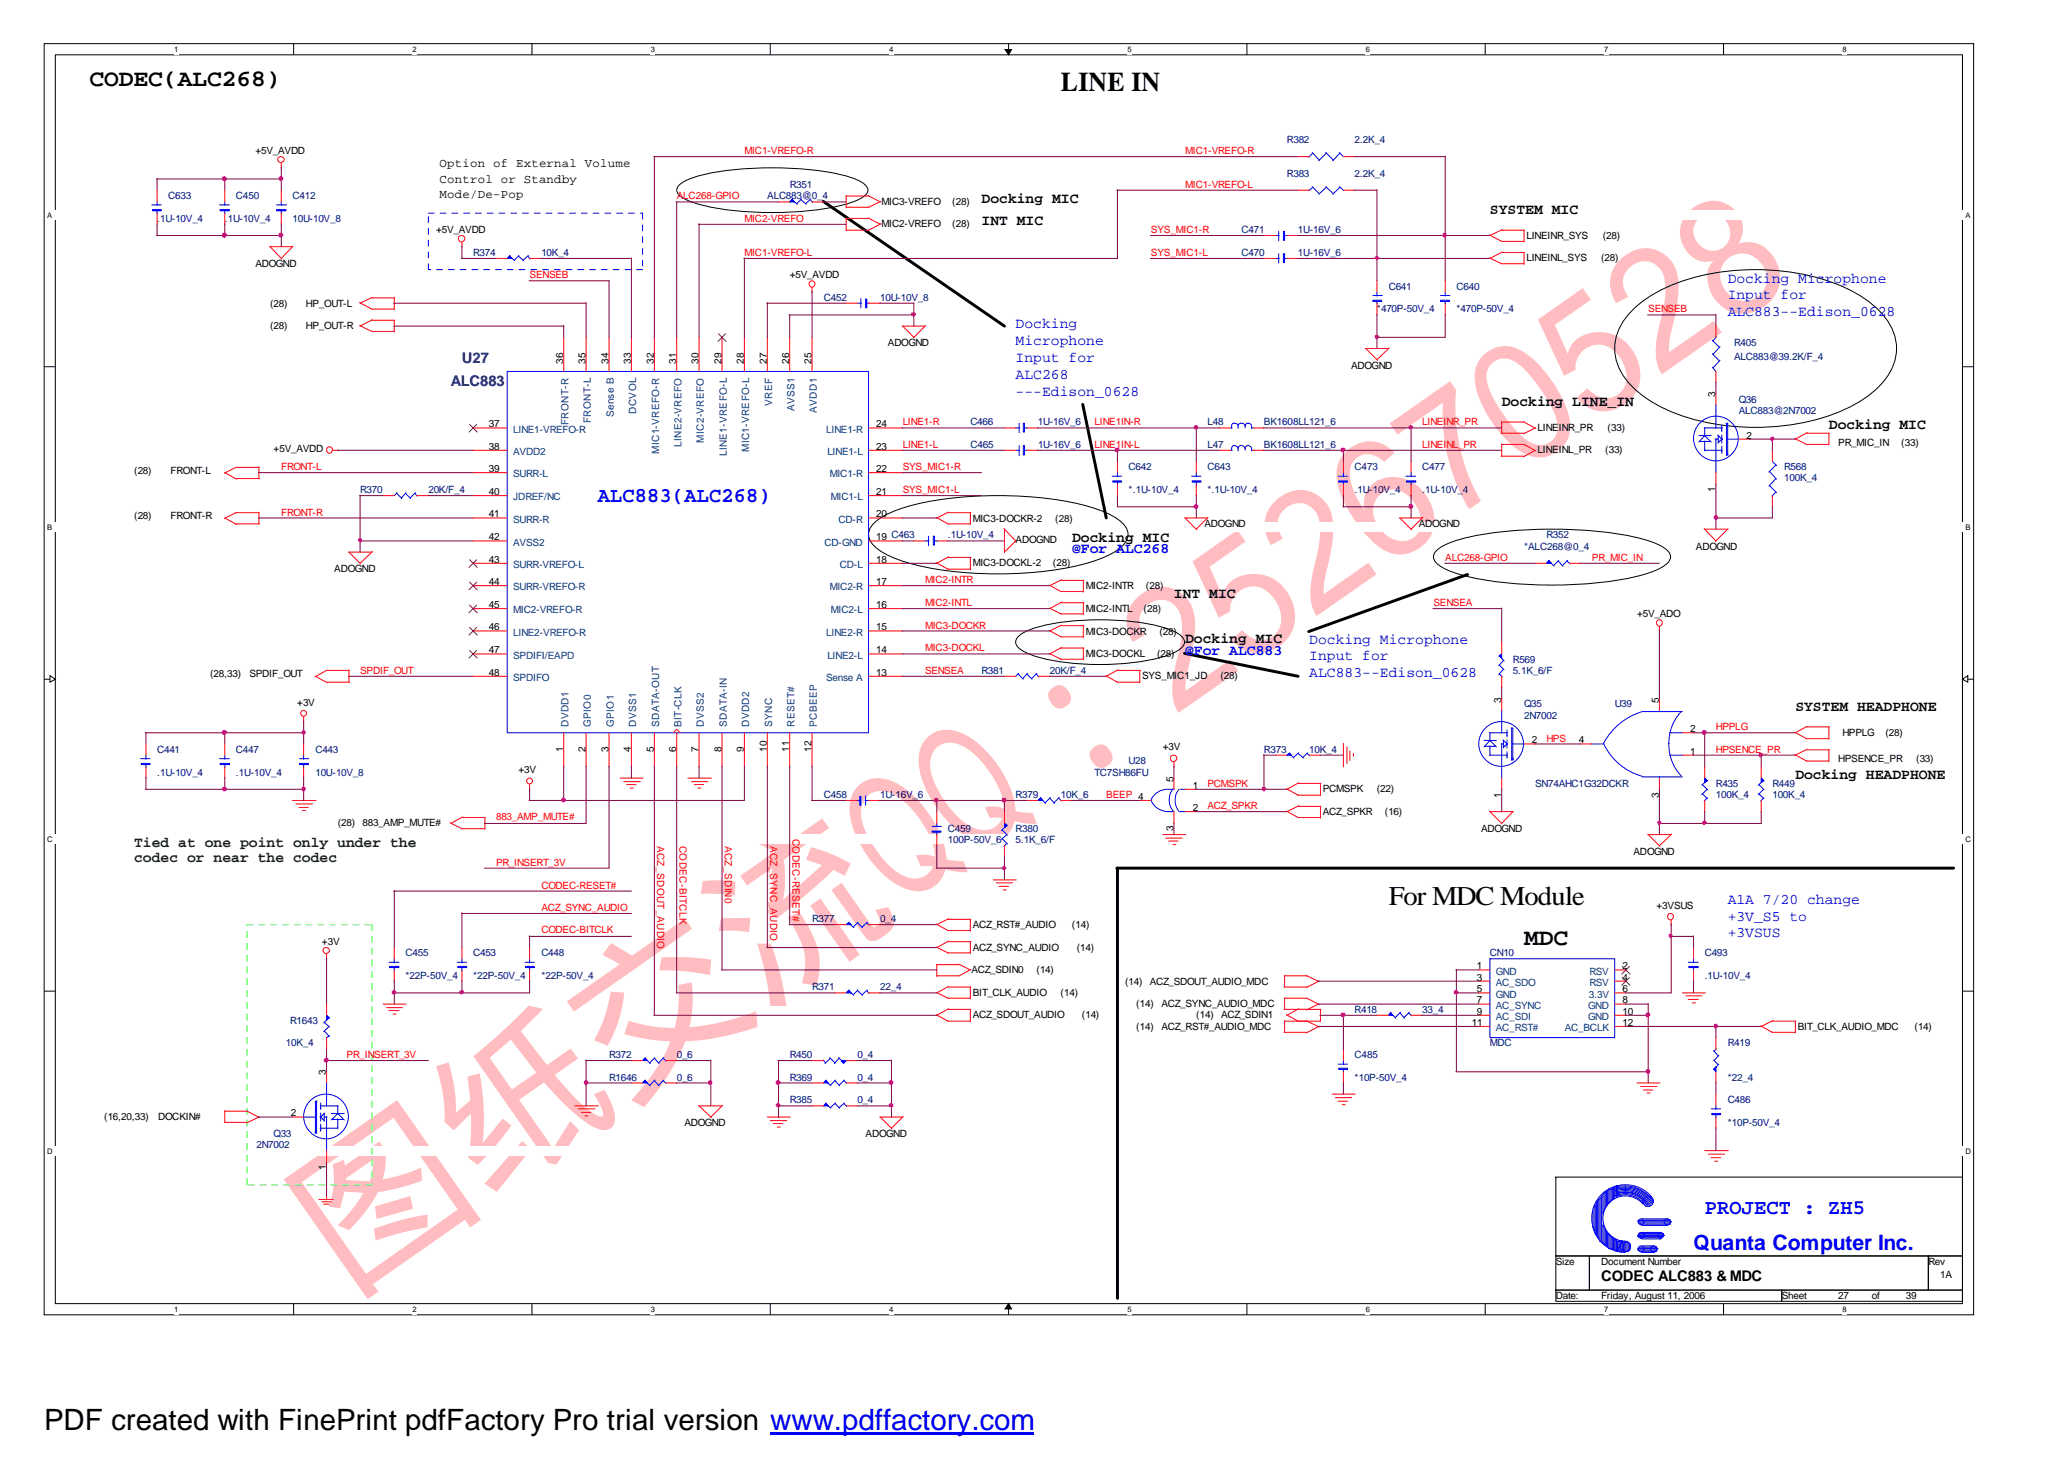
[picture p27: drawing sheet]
<svg xmlns="http://www.w3.org/2000/svg" width="297mm" height="210mm" viewBox="0 0 297 210" stroke-linecap="round" stroke-linejoin="round" font-family="sans-serif">
<defs><g id="words">
<text font-size="24.3" fill="#ffbdc2" x="49.9" y="186.4" transform="rotate(-35 49.9 186.4)">图纸交流QQ：252670528</text>
<text font-size="4.2" x="6.3" y="205.7">PDF created with FinePrint pdfFactory Pro trial version www.pdffactory.com</text>
<g font-size="3.9">
<text x="152.7" y="13.1">LINE IN</text>
<text x="199.8" y="130.1">For MDC Module</text>
</g>
<g font-size="3.4">
<text x="12.9" y="12.4">CODEC(ALC268)</text>
<text x="219.3" y="135.9">MDC</text>
</g>
<g font-size="3" fill="#00f">
<text x="86" y="72.2">ALC883(ALC268)</text>
<text x="243.7" y="179.8">Quanta Computer Inc.</text>
<text x="245.3" y="174.6">PROJECT : ZH5</text>
</g>
<g font-size="2.1">
<text x="141.2" y="29.1">Docking MIC</text>
<text x="141.2" y="32.4">INT MIC</text>
<text x="214.4" y="30.8">SYSTEM MIC</text>
<text x="216.1" y="58.4">Docking LINE_IN</text>
<text x="263.1" y="61.7">Docking MIC</text>
<text x="154.3" y="77.9">Docking MIC</text>
<text x="168.9" y="86">INT MIC</text>
<text x="170.5" y="92.6">Docking MIC</text>
<text x="258.3" y="102.3">SYSTEM HEADPHONE</text>
<text x="258.3" y="112.1">Docking HEADPHONE</text>
<text x="230.4" y="184.3">CODEC ALC883 &amp; MDC</text>
</g>
<g font-size="2.1" fill="#00f">
<text x="248.6" y="40.7">Docking Microphone</text>
<text x="146.1" y="47.2">Docking</text>
<text x="248.6" y="43">Input for</text>
<text x="248.6" y="45.4">ALC883--Edison_0628</text>
<text x="146.1" y="49.6">Microphone</text>
<text x="146.1" y="52.1">Input for</text>
<text x="146.1" y="54.5">ALC268</text>
<text x="146.1" y="57">---Edison_0628</text>
<text x="154.3" y="79.6">@For ALC268</text>
<text x="170.5" y="94.2">@For ALC883</text>
<text x="188.4" y="92.6">Docking Microphone</text>
<text x="188.4" y="95">Input for</text>
<text x="188.4" y="97.4">ALC883--Edison_0628</text>
<text x="248.6" y="130.1">A1A 7/20 change</text>
<text x="248.6" y="132.4">+3V_S5 to</text>
<text x="248.6" y="134.8">+3VSUS</text>
</g>
<g font-size="2.1" fill="#000080">
<text x="66.5" y="52.2">U27</text>
<text x="64.9" y="55.5">ALC883</text>
</g>
<g font-size="2.1" fill="#004000">
<text x="19.3" y="121.8">Tied at one point only under the</text>
<text x="19.3" y="124">codec or near the codec</text>
</g>
<g font-size="1.8">
<text x="63.2" y="24">Option of External Volume</text>
<text x="63.2" y="26.3">Control or Standby</text>
<text x="63.2" y="28.5">Mode/De-Pop</text>
</g>
<g font-size="1.4">
<text x="36.7" y="22.2">+5V_AVDD</text>
<text x="126.8" y="29.5">MIC3-VREFO</text>
<text x="137" y="29.5">(28)</text>
<text x="62.7" y="33.5">+5V_AVDD</text>
<text x="126.8" y="32.7">MIC2-VREFO</text>
<text x="137" y="32.7">(28)</text>
<text x="219.6" y="34.4">LINEINR_SYS</text>
<text x="230.6" y="34.4">(28)</text>
<text x="36.7" y="38.5">ADOGND</text>
<text x="113.6" y="40.1">+5V_AVDD</text>
<text x="219.6" y="37.6">LINEINL_SYS</text>
<text x="230.4" y="37.6">(28)</text>
<text x="38.9" y="44.1">(28)</text>
<text x="38.9" y="47.3">(28)</text>
<text x="44" y="44.1">HP_OUT-L</text>
<text x="44" y="47.3">HP_OUT-R</text>
<text x="81" y="52.3" transform="rotate(-90 81 52.3)">36</text>
<text x="84.2" y="52.3" transform="rotate(-90 84.2 52.3)">35</text>
<text x="87.5" y="52.3" transform="rotate(-90 87.5 52.3)">34</text>
<text x="90.8" y="52.3" transform="rotate(-90 90.8 52.3)">33</text>
<text x="94.1" y="52.3" transform="rotate(-90 94.1 52.3)">32</text>
<text x="97.3" y="52.3" transform="rotate(-90 97.3 52.3)">31</text>
<text x="100.5" y="52.3" transform="rotate(-90 100.5 52.3)">30</text>
<text x="103.8" y="52.3" transform="rotate(-90 103.8 52.3)">29</text>
<text x="107" y="52.3" transform="rotate(-90 107 52.3)">28</text>
<text x="110.3" y="52.3" transform="rotate(-90 110.3 52.3)">27</text>
<text x="113.5" y="52.3" transform="rotate(-90 113.5 52.3)">26</text>
<text x="116.8" y="52.3" transform="rotate(-90 116.8 52.3)">25</text>
<text x="127.8" y="49.8">ADOGND</text>
<text x="194.4" y="53">ADOGND</text>
<text x="246.8" y="57.2" transform="rotate(-90 246.8 57.2)">3</text>
<text x="39.4" y="65">+5V_AVDD</text>
<text x="70.4" y="61.5">37</text>
<text x="70.4" y="64.7">38</text>
<text x="126.1" y="64.7">23</text>
<text x="126.1" y="61.5">24</text>
<text x="221.2" y="65.2">LINEINL_PR</text>
<text x="221.2" y="62">LINEINR_PR</text>
<text x="231" y="65.2">(33)</text>
<text x="231.3" y="62">(33)</text>
<text x="251.3" y="63.1">2</text>
<text x="264.5" y="64.1">PR_MIC_IN</text>
<text x="273.6" y="64.1">(33)</text>
<text x="19.3" y="68.2">(28)</text>
<text x="24.6" y="68.2">FRONT-L</text>
<text x="70.4" y="67.9">39</text>
<text x="70.4" y="71.2">40</text>
<text x="126.1" y="71.2">21</text>
<text x="126.1" y="67.9">22</text>
<text x="246.8" y="70.8" transform="rotate(-90 246.8 70.8)">1</text>
<text x="19.3" y="74.7">(28)</text>
<text x="24.6" y="74.7">FRONT-R</text>
<text x="70.4" y="74.4">41</text>
<text x="70.4" y="77.7">42</text>
<text x="126.1" y="77.7">19 C463</text>
<text x="126.1" y="74.4">20</text>
<text x="140" y="75">MIC3-DOCKR-2</text>
<text x="151.8" y="75">(28)</text>
<text x="173.3" y="75.8">ADOGND</text>
<text x="204.1" y="75.8">ADOGND</text>
<text x="48.1" y="82.3">ADOGND</text>
<text x="70.4" y="81">43</text>
<text x="126.1" y="81">18</text>
<text x="140" y="81.5">MIC3-DOCKL-2</text>
<text x="146.1" y="78.1">ADOGND</text>
<text x="151.5" y="81.5">(28)</text>
<text x="244" y="79.1">ADOGND</text>
<text x="70.4" y="84.2">44</text>
<text x="70.4" y="87.5">45</text>
<text x="126.1" y="87.5">16</text>
<text x="126.1" y="84.2">17</text>
<text x="156.2" y="84.8">MIC2-INTR</text>
<text x="156.2" y="88">MIC2-INTL</text>
<text x="164.5" y="88">(28)</text>
<text x="164.9" y="84.8">(28)</text>
<text x="235.5" y="88.8">+5V_ADO</text>
<text x="70.4" y="90.7">46</text>
<text x="70.4" y="94">47</text>
<text x="126.1" y="94">14</text>
<text x="126.1" y="90.7">15</text>
<text x="156.2" y="91.3">MIC3-DOCKR</text>
<text x="156.2" y="94.5">MIC3-DOCKL</text>
<text x="166.5" y="94.5">(28)</text>
<text x="166.8" y="91.3">(28)</text>
<text x="30.2" y="97.5">(28,33)</text>
<text x="35.9" y="97.5">SPDIF_OUT</text>
<text x="42.8" y="101.5">+3V</text>
<text x="70.4" y="97.2">48</text>
<text x="126.1" y="97.2">13</text>
<text x="164.3" y="97.7">SYS_MIC1_JD</text>
<text x="175.6" y="97.7">(28)</text>
<text x="216" y="101.1" transform="rotate(-90 216 101.1)">3</text>
<text x="238.7" y="101.1" transform="rotate(-90 238.7 101.1)">5</text>
<text x="167.3" y="108">+3V</text>
<text x="220.4" y="106.9">2</text>
<text x="227.2" y="106.9">4</text>
<text x="243.2" y="105.3">2</text>
<text x="265.1" y="105.8">HPPLG</text>
<text x="271.3" y="105.8">(28)</text>
<text x="74.6" y="111.3">+3V</text>
<text x="81" y="108.2" transform="rotate(-90 81 108.2)">1</text>
<text x="84.2" y="108.2" transform="rotate(-90 84.2 108.2)">2</text>
<text x="87.5" y="108.2" transform="rotate(-90 87.5 108.2)">3</text>
<text x="90.8" y="108.2" transform="rotate(-90 90.8 108.2)">4</text>
<text x="94.1" y="108.2" transform="rotate(-90 94.1 108.2)">5</text>
<text x="97.3" y="108.2" transform="rotate(-90 97.3 108.2)">6</text>
<text x="100.5" y="108.2" transform="rotate(-90 100.5 108.2)">7</text>
<text x="103.8" y="108.2" transform="rotate(-90 103.8 108.2)">8</text>
<text x="107" y="108.2" transform="rotate(-90 107 108.2)">9</text>
<text x="110.3" y="108.2" transform="rotate(-90 110.3 108.2)">10</text>
<text x="113.5" y="108.2" transform="rotate(-90 113.5 108.2)">11</text>
<text x="116.8" y="108.2" transform="rotate(-90 116.8 108.2)">12</text>
<text x="168.8" y="112.5" transform="rotate(-90 168.8 112.5)">5</text>
<text x="171.6" y="113.5">1</text>
<text x="190.3" y="114">PCMSPK</text>
<text x="198.1" y="114">(22)</text>
<text x="243.2" y="108.6">1</text>
<text x="264.5" y="109.7">HPSENCE_PR</text>
<text x="275.7" y="109.7">(33)</text>
<text x="48.6" y="118.9">(28)</text>
<text x="52.2" y="118.9">883_AMP_MUTE#</text>
<text x="168.8" y="119.6" transform="rotate(-90 168.8 119.6)">3</text>
<text x="171.6" y="116.7">2</text>
<text x="190.3" y="117.3">ACZ_SPKR</text>
<text x="199.3" y="117.3">(16)</text>
<text x="213.1" y="119.7">ADOGND</text>
<text x="216" y="114.7" transform="rotate(-90 216 114.7)">1</text>
<text x="238.7" y="114.7" transform="rotate(-90 238.7 114.7)">3</text>
<text x="235" y="123">ADOGND</text>
<text x="238.3" y="130.7">+3VSUS</text>
<text x="46.3" y="136">+3V</text>
<text x="140" y="133.5">ACZ_RST#_AUDIO</text>
<text x="140" y="136.8">ACZ_SYNC_AUDIO</text>
<text x="154.2" y="133.5">(14)</text>
<text x="154.9" y="136.8">(14)</text>
<text x="139.8" y="140.1">ACZ_SDIN0</text>
<text x="140" y="143.3">BIT_CLK_AUDIO</text>
<text x="149.1" y="140.1">(14)</text>
<text x="152.6" y="143.3">(14)</text>
<text x="161.9" y="141.7">(14)</text>
<text x="165.4" y="141.7">ACZ_SDOUT_AUDIO_MDC</text>
<text x="212.5" y="139.5">1</text>
<text x="212.5" y="141.1">3</text>
<text x="212.5" y="142.8">5</text>
<text x="233.4" y="139.5">2</text>
<text x="233.4" y="141.1">4</text>
<text x="233.4" y="142.8">6</text>
<text x="140" y="146.5">ACZ_SDOUT_AUDIO</text>
<text x="155.7" y="146.5">(14)</text>
<text x="163.5" y="144.9">(14)</text>
<text x="163.5" y="148.2">(14)</text>
<text x="167.1" y="144.9">ACZ_SYNC_AUDIO_MDC</text>
<text x="167.1" y="148.2">ACZ_RST#_AUDIO_MDC</text>
<text x="172.1" y="146.5">(14)</text>
<text x="175.7" y="146.5">ACZ_SDIN1</text>
<text x="211.8" y="147.6">11</text>
<text x="212.5" y="144.4">7</text>
<text x="212.5" y="146">9</text>
<text x="233.4" y="144.4">8</text>
<text x="233.4" y="146">10</text>
<text x="233.4" y="147.6">12</text>
<text x="258.7" y="148.2">BIT_CLK_AUDIO_MDC</text>
<text x="275.5" y="148.2">(14)</text>
<text x="46.9" y="154.7" transform="rotate(-90 46.9 154.7)">3</text>
<text x="15" y="161.1">(16,20,33)</text>
<text x="22.8" y="161.1">DOCKIN#</text>
<text x="41.8" y="160.6">2</text>
<text x="98.5" y="162">ADOGND</text>
<text x="124.5" y="163.6">ADOGND</text>
<text x="46.9" y="168.3" transform="rotate(-90 46.9 168.3)">1</text>
<text x="223.9" y="182">Size</text>
<text x="230.4" y="182">Document Number</text>
<text x="277.5" y="182">Rev</text>
<text x="279.1" y="183.9">1A</text>
<text x="223.9" y="186.9">Date:</text>
<text x="230.4" y="186.9">Friday, August 11, 2006</text>
<text x="256.4" y="186.9">Sheet</text>
<text x="264.5" y="186.9">27</text>
<text x="269.3" y="186.9">of</text>
<text x="274.2" y="186.9">39</text>
</g>
<g font-size="1.4" fill="#f00">
<text x="107.1" y="22.2">MIC1-VREFO-R</text>
<text x="170.5" y="22.2">MIC1-VREFO-R</text>
<text x="97.4" y="28.6">ALC268-GPIO</text>
<text x="170.5" y="27">MIC1-VREFO-L</text>
<text x="107.1" y="31.9">MIC2-VREFO</text>
<text x="165.6" y="33.5">SYS_MIC1-R</text>
<text x="76.2" y="40.1">SENSEB</text>
<text x="107.1" y="36.8">MIC1-VREFO-L</text>
<text x="165.6" y="36.8">SYS_MIC1-L</text>
<text x="237.2" y="44.9">SENSEB</text>
<text x="129.9" y="64.4">LINE1-L</text>
<text x="129.9" y="61.1">LINE1-R</text>
<text x="157.5" y="64.4">LINE1IN-L</text>
<text x="157.5" y="61.1">LINE1IN-R</text>
<text x="204.6" y="64.4">LINEINL_PR</text>
<text x="204.6" y="61.1">LINEINR_PR</text>
<text x="40.5" y="67.7">FRONT-L</text>
<text x="129.9" y="67.7">SYS_MIC1-R</text>
<text x="129.9" y="71">SYS_MIC1-L</text>
<text x="40.5" y="74.2">FRONT-R</text>
<text x="133.1" y="83.9">MIC2-INTR</text>
<text x="207.9" y="80.7">ALC268-GPIO</text>
<text x="229.1" y="80.7">PR_MIC_IN</text>
<text x="133.1" y="87.2">MIC2-INTL</text>
<text x="206.2" y="87.2">SENSEA</text>
<text x="133.1" y="90.4">MIC3-DOCKR</text>
<text x="133.1" y="93.7">MIC3-DOCKL</text>
<text x="51.8" y="97">SPDIF_OUT</text>
<text x="133.1" y="97">SENSEA</text>
<text x="222.5" y="106.7">HPS</text>
<text x="246.9" y="105.1">HPPLG</text>
<text x="173.7" y="113.2">PCMSPK</text>
<text x="246.9" y="108.3">HPSENCE_PR</text>
<text x="71.4" y="118">883_AMP_MUTE#</text>
<text x="159.2" y="114.8">BEEP 4</text>
<text x="173.7" y="116.4">ACZ_SPKR</text>
<text x="71.4" y="124.6">PR_INSERT_3V</text>
<text x="94.6" y="121.7" transform="rotate(90 94.6 121.7)">ACZ_SDOUT_AUDIO</text>
<text x="97.8" y="121.7" transform="rotate(90 97.8 121.7)">CODEC-BITCLK</text>
<text x="104.3" y="121.7" transform="rotate(90 104.3 121.7)">ACZ_SDIN0</text>
<text x="110.8" y="121.7" transform="rotate(90 110.8 121.7)">ACZ_SYNC_AUDIO</text>
<text x="114" y="120.7" transform="rotate(90 114 120.7)">CODEC-RESET#</text>
<text x="77.9" y="127.9">CODEC-RESET#</text>
<text x="77.9" y="131.1">ACZ_SYNC_AUDIO</text>
<text x="77.9" y="134.3">CODEC-BITCLK</text>
<text x="49.9" y="152.2">PR_INSERT_3V</text>
</g>
<g font-size="1.4" fill="#000080">
<text x="185.2" y="20.5">R382</text>
<text x="194.9" y="20.5">2.2K_4</text>
<text x="24.2" y="28.6">C633</text>
<text x="34" y="28.6">C450</text>
<text x="42.1" y="28.6">C412</text>
<text x="110.4" y="28.6">ALC883@0_4</text>
<text x="113.6" y="27">R351</text>
<text x="185.2" y="25.4">R383</text>
<text x="194.9" y="25.4">2.2K_4</text>
<text x="22.6" y="31.9">.1U-10V_4</text>
<text x="32.3" y="31.9">.1U-10V_4</text>
<text x="42.1" y="31.9">10U-10V_8</text>
<text x="178.6" y="33.5">C471</text>
<text x="186.8" y="33.5">1U-16V_6</text>
<text x="68.1" y="36.8">R374</text>
<text x="77.9" y="36.8">10K_4</text>
<text x="178.6" y="36.8">C470</text>
<text x="186.8" y="36.8">1U-16V_6</text>
<text x="199.8" y="41.7">C641</text>
<text x="209.5" y="41.7">C640</text>
<text x="118.5" y="43.3">C452</text>
<text x="126.6" y="43.3">10U-10V_8</text>
<text x="198.1" y="44.9">*470P-50V_4</text>
<text x="209.5" y="44.9">*470P-50V_4</text>
<text x="249.5" y="49.8">R405</text>
<text x="249.5" y="51.7">ALC883@39.2K/F_4</text>
<text x="250.2" y="57.9">Q36</text>
<text x="250.2" y="59.5">ALC883@2N7002</text>
<text x="139.6" y="64.4">C465</text>
<text x="139.6" y="61.1">C466</text>
<text x="149.3" y="61.1">1U-16V_6</text>
<text x="149.4" y="64.4">1U-16V_6</text>
<text x="173.7" y="61.1">L48</text>
<text x="173.7" y="64.4">L47</text>
<text x="181.9" y="61.1">BK1608LL121_6</text>
<text x="181.9" y="64.4">BK1608LL121_6</text>
<text x="51.8" y="71">R370</text>
<text x="61.6" y="71">20K/F_4</text>
<text x="162.4" y="67.7">C642</text>
<text x="162.4" y="71">*.1U-10V_4</text>
<text x="173.7" y="67.7">C643</text>
<text x="173.7" y="71">*.1U-10V_4</text>
<text x="194.9" y="67.7">C473</text>
<text x="194.9" y="71">.1U-10V_4</text>
<text x="204.6" y="67.7">C477</text>
<text x="204.6" y="71">.1U-10V_4</text>
<text x="256.7" y="67.7">R568</text>
<text x="256.7" y="69.3">100K_4</text>
<text x="136.4" y="77.4">.1U-10V_4</text>
<text x="222.5" y="77.4">R352</text>
<text x="219.3" y="79.1">*ALC268@0_4</text>
<text x="217.7" y="95.3">R569</text>
<text x="141.2" y="97">R381</text>
<text x="151" y="97">20K/F_4</text>
<text x="217.7" y="97">5.1K_6/F</text>
<text x="219.3" y="101.8">Q35</text>
<text x="232.3" y="101.8">U39</text>
<text x="219.3" y="103.5">2N7002</text>
<text x="22.6" y="108.3">C441</text>
<text x="22.6" y="111.6">.1U-10V_4</text>
<text x="34" y="108.3">C447</text>
<text x="34" y="111.6">.1U-10V_4</text>
<text x="45.4" y="108.3">C443</text>
<text x="45.4" y="111.6">10U-10V_8</text>
<text x="157.5" y="111.6">TC7SH86FU</text>
<text x="162.4" y="109.9">U28</text>
<text x="181.9" y="108.3">R373</text>
<text x="188.4" y="108.3">10K_4</text>
<text x="220.9" y="113.2">SN74AHC1G32DCKR</text>
<text x="246.9" y="113.2">R435</text>
<text x="255" y="113.2">R449</text>
<text x="118.5" y="114.8">C458</text>
<text x="126.6" y="114.8">1U-16V_6</text>
<text x="136.4" y="119.7">C459</text>
<text x="146.1" y="119.7">R380</text>
<text x="146.1" y="114.8">R379</text>
<text x="152.7" y="114.8">10K_6</text>
<text x="246.9" y="114.8">100K_4</text>
<text x="255" y="114.8">100K_4</text>
<text x="136.4" y="121.3">100P-50V_6</text>
<text x="146.1" y="121.3">5.1K_6/F</text>
<text x="58.3" y="137.6">C455</text>
<text x="68.1" y="137.6">C453</text>
<text x="77.9" y="137.6">C448</text>
<text x="116.8" y="132.7">R377</text>
<text x="126.7" y="132.7">0_4</text>
<text x="214.4" y="137.6">CN10</text>
<text x="245.3" y="137.6">C493</text>
<text x="58.3" y="140.8">*22P-50V_4</text>
<text x="68.1" y="140.8">*22P-50V_4</text>
<text x="77.9" y="140.8">*22P-50V_4</text>
<text x="116.8" y="142.4">R371</text>
<text x="126.7" y="142.4">22_4</text>
<text x="245.3" y="140.8">.1U-10V_4</text>
<text x="41.7" y="147.3">R1643</text>
<text x="194.9" y="145.7">R418</text>
<text x="204.6" y="145.7">33_4</text>
<text x="41.1" y="150.6">10K_4</text>
<text x="87.6" y="155.5">R1646</text>
<text x="87.6" y="152.2">R372</text>
<text x="97.4" y="155.5">0_6</text>
<text x="97.4" y="152.2">0_6</text>
<text x="113.6" y="155.5">R369</text>
<text x="113.6" y="152.2">R450</text>
<text x="123.4" y="155.5">0_4</text>
<text x="123.4" y="152.2">0_4</text>
<text x="194.9" y="152.2">C485</text>
<text x="194.9" y="155.5">*10P-50V_4</text>
<text x="214.4" y="150.6">MDC</text>
<text x="248.6" y="150.6">R419</text>
<text x="248.6" y="155.5">*22_4</text>
<text x="113.6" y="158.7">R385</text>
<text x="123.4" y="158.7">0_4</text>
<text x="248.6" y="158.7">C486</text>
<text x="248.6" y="162">*10P-50V_4</text>
<text x="36.9" y="165.2">2N7002</text>
<text x="39.4" y="163.6">Q33</text>
</g>
<g font-size="1.4" fill="#004080">
<text x="91.5" y="59.5" transform="rotate(-90 91.5 59.5)">DCVOL</text>
<text x="111.1" y="58.3" transform="rotate(-90 111.1 58.3)">VREF</text>
<text x="114.3" y="59.2" transform="rotate(-90 114.3 59.2)">AVSS1</text>
<text x="117.5" y="59.4" transform="rotate(-90 117.5 59.4)">AVDD1</text>
<text x="73.8" y="62.2">LINE1-VREFO-R</text>
<text x="73.8" y="65.5">AVDD2</text>
<text x="81.8" y="61.1" transform="rotate(-90 81.8 61.1)">FRONT-R</text>
<text x="85" y="60.9" transform="rotate(-90 85 60.9)">FRONT-L</text>
<text x="88.3" y="60" transform="rotate(-90 88.3 60)">Sense B</text>
<text x="94.8" y="65.3" transform="rotate(-90 94.8 65.3)">MIC1-VREFO-R</text>
<text x="98" y="64.3" transform="rotate(-90 98 64.3)">LINE2-VREFO</text>
<text x="101.3" y="63.7" transform="rotate(-90 101.3 63.7)">MIC2-VREFO</text>
<text x="104.6" y="65.6" transform="rotate(-90 104.6 65.6)">LINE1-VREFO-L</text>
<text x="107.8" y="65" transform="rotate(-90 107.8 65)">MIC1-VREFO-L</text>
<text x="118.9" y="62.2">LINE1-R</text>
<text x="119" y="65.5">LINE1-L</text>
<text x="73.8" y="68.7">SURR-L</text>
<text x="73.8" y="72">JDREF/NC</text>
<text x="119.4" y="68.7">MIC1-R</text>
<text x="119.5" y="72">MIC1-L</text>
<text x="73.8" y="75.2">SURR-R</text>
<text x="120.6" y="75.2">CD-R</text>
<text x="73.8" y="78.5">AVSS2</text>
<text x="73.8" y="81.7">SURR-VREFO-L</text>
<text x="118.6" y="78.5">CD-GND</text>
<text x="120.8" y="81.7">CD-L</text>
<text x="73.8" y="84.9">SURR-VREFO-R</text>
<text x="73.8" y="88.2">MIC2-VREFO-R</text>
<text x="119.4" y="84.9">MIC2-R</text>
<text x="119.5" y="88.2">MIC2-L</text>
<text x="73.8" y="91.5">LINE2-VREFO-R</text>
<text x="73.8" y="94.8">SPDIFI/EAPD</text>
<text x="118.9" y="91.5">LINE2-R</text>
<text x="119" y="94.8">LINE2-L</text>
<text x="73.8" y="98">SPDIFO</text>
<text x="118.9" y="98">Sense A</text>
<text x="81.8" y="104.6" transform="rotate(-90 81.8 104.6)">DVDD1</text>
<text x="85" y="104.6" transform="rotate(-90 85 104.6)">GPIO0</text>
<text x="88.3" y="104.6" transform="rotate(-90 88.3 104.6)">GPIO1</text>
<text x="91.5" y="104.6" transform="rotate(-90 91.5 104.6)">DVSS1</text>
<text x="94.8" y="104.6" transform="rotate(-90 94.8 104.6)">SDATA-OUT</text>
<text x="98" y="104.6" transform="rotate(-90 98 104.6)">BIT-CLK</text>
<text x="101.3" y="104.6" transform="rotate(-90 101.3 104.6)">DVSS2</text>
<text x="104.6" y="104.6" transform="rotate(-90 104.6 104.6)">SDATA-IN</text>
<text x="107.8" y="104.6" transform="rotate(-90 107.8 104.6)">DVDD2</text>
<text x="111.1" y="104.6" transform="rotate(-90 111.1 104.6)">SYNC</text>
<text x="114.3" y="104.6" transform="rotate(-90 114.3 104.6)">RESET#</text>
<text x="117.5" y="104.6" transform="rotate(-90 117.5 104.6)">PCBEEP</text>
<text x="215.2" y="140.2">GND</text>
<text x="215.2" y="141.8">AC_SDO</text>
<text x="215.2" y="143.5">GND</text>
<text x="228.6" y="143.5">3.3V</text>
<text x="228.7" y="140.2">RSV</text>
<text x="228.7" y="141.8">RSV</text>
<text x="215.2" y="145.1">AC_SYNC</text>
<text x="215.2" y="146.7">AC_SDI</text>
<text x="215.2" y="148.4">AC_RST#</text>
<text x="225.1" y="148.4">AC_BCLK</text>
<text x="228.5" y="145.1">GND</text>
<text x="228.5" y="146.7">GND</text>
</g>
<g font-size="1.1">
<text x="25.1" y="7.5">1</text>
<text x="59.4" y="7.5">2</text>
<text x="93.6" y="7.5">3</text>
<text x="127.9" y="7.5">4</text>
<text x="162.2" y="7.5">5</text>
<text x="196.5" y="7.5">6</text>
<text x="230.8" y="7.5">7</text>
<text x="265.1" y="7.5">8</text>
<text x="6.8" y="31.3">A</text>
<text x="282.8" y="31.3">A</text>
<text x="6.8" y="76.2">B</text>
<text x="282.8" y="76.2">B</text>
<text x="6.8" y="121.2">C</text>
<text x="282.8" y="121.2">C</text>
<text x="6.8" y="166">D</text>
<text x="282.8" y="166">D</text>
<text x="25.1" y="188.8">1</text>
<text x="59.4" y="188.8">2</text>
<text x="93.6" y="188.8">3</text>
<text x="127.9" y="188.8">4</text>
<text x="162.2" y="188.8">5</text>
<text x="196.5" y="188.8">6</text>
<text x="230.8" y="188.8">7</text>
<text x="265.1" y="188.8">8</text>
</g>
</g></defs>
<path d="M6.3 6.3h277.7v182.9h-277.7zM8 7.9h274.4v179.7h-274.4z" fill="none" stroke="#000" stroke-width=".14"/>
<g fill="#fff">
<path d="M25.1 6.4h.6v1.4h-.6z"/>
<path d="M25.1 187.7h.6v1.4h-.6z"/>
</g>
<path d="M42.2 6.3v1.6M42.2 187.6v1.6" fill="none" stroke="#000" stroke-width=".14"/>
<g fill="#fff">
<path d="M59.4 6.4h.5v1.4h-.5z"/>
<path d="M59.4 187.7h.5v1.4h-.5z"/>
</g>
<path d="M76.5 6.3v1.6M76.5 187.6v1.6" fill="none" stroke="#000" stroke-width=".14"/>
<g fill="#fff">
<path d="M93.6 6.4h.6v1.4h-.6z"/>
<path d="M93.6 187.7h.6v1.4h-.6z"/>
</g>
<path d="M110.8 6.3v1.6M110.8 187.6v1.6" fill="none" stroke="#000" stroke-width=".14"/>
<g fill="#fff">
<path d="M127.9 6.4h.6v1.4h-.6z"/>
<path d="M127.9 187.7h.6v1.4h-.6z"/>
</g>
<path d="M145.1 6.3v1.6M145.1 187.6v1.6" fill="none" stroke="#000" stroke-width=".14"/>
<path d="M144.6 7.1h.9l-.4 .8zM145.1 187.6l.4 .7h-.9z" fill="#000" stroke="#000" stroke-width=".14"/>
<g fill="#fff">
<path d="M162.2 6.4h.6v1.4h-.6z"/>
<path d="M162.2 187.7h.6v1.4h-.6z"/>
</g>
<path d="M179.4 6.3v1.6M179.4 187.6v1.6" fill="none" stroke="#000" stroke-width=".14"/>
<g fill="#fff">
<path d="M196.5 6.4h.6v1.4h-.6z"/>
<path d="M196.5 187.7h.6v1.4h-.6z"/>
</g>
<path d="M213.7 6.3v1.6M213.7 187.6v1.6" fill="none" stroke="#000" stroke-width=".14"/>
<g fill="#fff">
<path d="M230.8 6.4h.6v1.4h-.6z"/>
<path d="M230.8 187.7h.6v1.4h-.6z"/>
</g>
<path d="M248 6.3v1.6M248 187.6v1.6" fill="none" stroke="#000" stroke-width=".14"/>
<g fill="#fff">
<path d="M265.1 6.4h.6v1.4h-.6z"/>
<path d="M265.1 187.7h.6v1.4h-.6z"/>
<path d="M6.8 30.2h276.7v1.4h-276.7z"/>
<path d="M6.8 75.1h276.7v1.4h-276.7z"/>
</g>
<path d="M6.3 52.8h1.7M282.4 52.8h1.6" fill="none" stroke="#000" stroke-width=".14"/>
<path d="M6.8 120.1h276.7v1.3h-276.7z" fill="#fff"/>
<path d="M6.3 97.7h1.7M282.4 97.7h1.6" fill="none" stroke="#000" stroke-width=".14"/>
<g fill="#fff" stroke="#000" stroke-width=".14">
<path d="M7.2 97.2l.8 .5-.8 .4z"/>
<path d="M282.4 97.7l.7-.5v.9z"/>
</g>
<path d="M6.8 164.9h276.7v1.4h-276.7z" fill="#fff"/>
<g fill="none" stroke="#000" stroke-width=".14">
<path d="M97.9 26.5a14 14 0 0 1 6.2-1.9 51.9 51.9 0 0 1 16.7 .5 9.1 9.1 0 0 1 3.6 1.4 .96 .96 0 0 1 0 1.7 14.7 14.7 0 0 1-6.4 1.9 48 48 0 0 1-17.8-.8 5 5 0 0 1-2.7-1.5l-.1-.4 .1-.5zM234.8 44.7a21.8 21.8 0 0 1 11.7-5.4 33.4 33.4 0 0 1 19 2.1 13.9 13.9 0 0 1 6.5 5.4 7.1 7.1 0 0 1-1.6 8.7 22 22 0 0 1-11.8 5.5 33.3 33.3 0 0 1-18.9-2.1 13.8 13.8 0 0 1-6.5-5.4 7.1 7.1 0 0 1 1.6-8.8zM125.9 75.1a15.3 15.3 0 0 1 6.7-2.7 56.7 56.7 0 0 1 23.5 .3 14 14 0 0 1 5.3 2.4 2.15 2.15 0 0 1 0 3.6 15.5 15.5 0 0 1-6.8 2.8 55.1 55.1 0 0 1-23.5-.4 13.9 13.9 0 0 1-5.2-2.4 2.16 2.16 0 0 1 0-3.6zM206.7 79.2a12.7 12.7 0 0 1 5.9-2.2 64.2 64.2 0 0 1 22.7 .3 11.3 11.3 0 0 1 4.6 1.9 1.15 1.15 0 0 1 0 1.8 12.9 12.9 0 0 1-6 2.3 61.9 61.9 0 0 1-22.7-.3 11.1 11.1 0 0 1-4.5-2 1.16 1.16 0 0 1 0-1.8zM146.6 91.5a11.5 11.5 0 0 1 5.5-1.9 38.8 38.8 0 0 1 15.8 .8 4.3 4.3 0 0 1 2.4 1.5 1.27 1.27 0 0 1-.8 1.7 22.8 22.8 0 0 1-9.6 2 33.4 33.4 0 0 1-11.2-1.3 4.4 4.4 0 0 1-2.5-1.5l-.1-.4 .1-.5zM6.3 142.6h1.7M282.4 142.6h1.6M223.9 169.3h58.5v11.4h-58.5zM223.9 180.7h4.8v4.9h-4.8zM223.9 185.6h32.5v1.6h-32.5zM228.7 180.7h48.8v4.9h-48.8zM256.4 185.6h26v1.6h-26z"/>
<path d="M277.5 180.7h4.9v4.9h-4.9z"/>
</g>
<path d="M118.4 29l26.1 17.9M155.8 58.2l3.4 16.3M170.4 94l16.4 3.3M211.2 82.6l-22.9 8.3M160.7 124.9h120.4M160.8 124.9v61.9" fill="none" stroke="#000" stroke-width=".42"/>
<path d="M61.6 30.7h30.9M61.6 38.8v-8.1M92.5 30.7v8.1M92.5 38.8h-30.9" fill="none" stroke="#00f" stroke-width=".14" stroke-dasharray=".8"/>
<path d="M35.6 133h17.9M53.5 133v37.4M35.6 170.4v-37.4M53.5 170.4h-17.9" fill="none" stroke="#0f0" stroke-width=".14" stroke-dasharray=".8"/>
<g fill="none" stroke="#f00" stroke-width=".14">
<path d="M38.8 35.5h3.3M38.9 35.5l1.7 1.8M40.5 23.5v.7M42.2 35.4l-1.7 1.8M66.5 34.9v.7M116.8 41.4v.7M129.8 46.9h3.3M129.9 46.9l1.7 1.7M133.2 46.8l-1.7 1.7M196.4 50.1h3.4M196.5 50.1l1.7 1.7M199.9 50.1l-1.8 1.6"/>
<path d="M47.9 64.8h.8M50.1 79.4h3.4M50.2 79.4l1.7 1.7M53.6 79.3l-1.8 1.7M144.4 76l1.7 1.8M144.5 76.1v3.4M146.2 77.7l-1.7 1.7M170.4 74.5h3.3M170.5 74.5l1.7 1.7M173.8 74.4l-1.7 1.7M201.3 74.5h3.3M201.4 74.5l1.7 1.7"/>
<path d="M204.7 74.4l-1.7 1.7M245.2 76l1.7 1.8M245.3 76.1h3.4M248.6 76.1l-1.8 1.8M238.8 90.2v.7M42.1 115.2h3.4M42.6 115.7h2.4M43 116.2h1.4M43.5 116.6h.4M43.7 103.1v.8M76.2 112.9v.7M89.2 111.9h3.3"/>
<path d="M89.7 112.5h2.4M90.2 112.9h1.3M90.7 113.4h.4M99 111.9h3.4M99.5 112.5h2.4M99.9 112.9h1.4M100.4 113.4h.4M168.9 109.7v.7M193.3 106.9v3.4M193.8 107.5v2.3M194.2 108v1.4M194.7 108.4v.4"/>
<path d="M214.3 116.7l1.8 1.8M214.4 116.8h3.4M217.7 116.8l-1.7 1.7M240.5 120l-1.7 1.7M47 137.3v.7M142.9 126.6h3.3M143.3 127h2.4M143.8 127.5h1.3M144.4 128h.4M167.3 120.1h3.3M167.7 120.6h2.4M168.1 121h1.4"/>
<path d="M168.7 121.5h.5M237.1 120.1h3.4M237.2 120.1l1.6 1.7M240.5 132.4v.7M55.1 144.5h3.3M55.6 145h2.3M56 145.4h1.4M56.6 145.9h.4M82.7 159.1h3.4M83.2 159.5h2.4M100.5 159.1h3.4M100.6 159.1l1.8 1.7"/>
<path d="M104 159l-1.7 1.7M191.7 157.4h3.3M192.1 157.9h2.4M192.5 158.4h1.4M193.1 158.9h.4M235.5 155.8h3.3M236.1 156.3h2.3M236.5 156.8h1.3M237 157.2h.4M242.1 142.8h3.3M242.6 143.3h2.3M242.9 143.8h1.4"/>
<path d="M243.5 144.3h.4M45.9 172.6h2M46.3 172.9h1.4M46.6 173.2h.7M47 172.1v.5M83.7 160h1.3M84.2 160.5h.4M110.4 160.7h3.3M110.8 161.2h2.4M111.3 161.6h1.3M111.8 162.2h.5M126.6 160.7h3.3"/>
<path d="M126.7 160.7l1.7 1.7M130 160.6l-1.7 1.7M245.3 165.5h3.4M245.8 166h2.4M246.2 166.6h1.4M246.7 167.1h.4"/>
<circle cx="40.4" cy="22.9" r=".45"/>
<circle cx="66.4" cy="34.3" r=".48"/>
<circle cx="116.8" cy="40.9" r=".45"/>
<circle cx="47.4" cy="64.7" r=".45"/>
<circle cx="238.7" cy="89.6" r=".45"/>
<circle cx="43.7" cy="102.6" r=".42"/>
<circle cx="76.2" cy="112.4" r=".42"/>
<circle cx="168.9" cy="109.1" r=".48"/>
<circle cx="47" cy="136.7" r=".45"/>
<circle cx="240.3" cy="131.9" r=".45"/>
</g>
<path d="M192.5 153.1h1.4M193.3 152.6v.6M193.3 153.9v.4" fill="none" stroke="#00f" stroke-width=".14"/>
<path d="M192.7 153.8h1.2v.1h-1.2z" fill="#00f"/>
<g fill="none" stroke="#00f" stroke-width=".14">
<path d="M188.8 21.9l1 1.1M188.9 22l-.6 .6M190.8 21.9l1.1 1.1M190.8 22l-1.1 1.1M192.7 21.9l.6 .6M192.8 22l-1 1.1M177 61.6h.3M178.1 61.4v.3M179.2 61.3a.52 .52 0 0 0-.6-.4 .52 .52 0 0 0-.5 .4 .49 .49 0 0 0-.6-.4 .49 .49 0 0 0-.3 .7M179.2 61.3v.3M180.1 61.3a.47 .47 0 0 0-.5-.4 .47 .47 0 0 0-.4 .4M180.1 61.6h.2"/>
<path d="M180.1 61.4v.3M222.8 80.7l.8 .8M222.9 80.6l-.4 .4M224.2 80.7l.7 .8M224.3 80.6l-.8 .8M225.5 80.7l.4 .4M225.6 80.6l-.8 .8M123.3 115.2h.4M124.5 115.2h.5M124.5 114.5v1.3M144.2 119.4l.7 .8M144.5 118.5l.4 .3"/>
<path d="M144.9 118.7l-.8 .8M168 113.6a2.61 2.61 0 0 0-2.4 1.5 2.58 2.58 0 0 0 2.4 1.7h.9M168.1 113.6h.9M168.8 113.5a2.48 2.48 0 0 0 0 3.2M169.7 113.6a2.5 2.5 0 0 0-.1 3.1M169.7 116.8h.9M169.8 113.6h.8M185.5 108.4l.7 .7M185.6 108.3l-.4 .3M186.8 108.4l.7 .7M186.9 108.3l-.8 .7M188 108.4l.5 .3"/>
<path d="M188.1 108.3l-.6 .7M228.9 107h1.9M236.3 111.8h5.8M238.8 102.1v.3M238.8 111.7v.2M240.2 105.4h1.9M240.2 108.6h1.9M241.9 102.4a6.6 6.6 0 0 0-1.8 4.5 6.5 6.5 0 0 0 1.8 4.7M242.1 102.4h-5.8a9.3 9.3 0 0 0-5.6 4.5 8.7 8.7 0 0 0 5.6 4.8M253.1 112.9l.7 .7M253.1 114.2l.7 .7M253.4 111.9l.4 .5"/>
<path d="M253.7 112.3l-.7 .7M253.7 113.6l-.7 .7M253.7 114.8l-.4 .4M144.2 120.7l.7 .7M144.9 120.1l-.8 .6M144.9 121.3l-.5 .5M45.6 158.4v4.7M45.6 158.4h-.2v4.6M46.1 159.1h2.6M46.1 158.7v.9M47 155.7v3.4M48.6 159.1v1.2"/>
<path d="M118.8 158.8l.7 .6M118.9 158.7l-.4 .4M120.1 158.8l.7 .6M120.2 158.7l-.7 .7M121.4 158.8l.4 .4M121.5 158.7l-.8 .7M192.6 153.7h1.3v.2h-1.3zM246.5 152.5l.7 .7M246.5 151.1l.7 .8M246.5 153.8l.4 .4M247 150.9l-.4 .3M247.3 153.1l-.7 .8"/>
<path d="M247.3 151.8l-.7 .8M43.7 160.7h1.8M45.3 163h.3M46.1 160.6l.6 .6M46.1 162.3h2.5M46.1 160.1v1.2M46.1 161.7v1M46.7 160.7h.4M46.7 160.2v1.1M46.7 160.1l-.6 .7M47 160.6v4.9M47.7 161.1l.9-.9 .9 .9"/>
<path d="M47.7 160.2h1.8M47.8 161.1h1.6M48.6 161v1.4M229.2 174.2v2.3M229.2 176.5l.2 .6M229.4 173.6v3.4M229.5 173.4v4.2M229.5 177.5l.3 .1M229.6 173.3l-.2 .4M229.7 173v4.6M229.9 172.7v5.3M229.9 177.9l.2 .3"/>
<path d="M230 172.6l-.3 .5M230 172.5v5.6M230.2 172.4v6.3M230.3 172.3l-.3 .3M230.4 172.1v6.5M230.5 172.1v6.7M230.5 178.7h.2M230.5 172l-.1 .2M230.6 171.7v2.9M230.6 176.2v2.5M230.6 176.3l.3 .4M230.8 171.6v2.4"/>
<path d="M230.8 176.6v2.4M230.8 178.9l.3 .3M230.9 173.9l-.3 .6M231 171.5v2.3M231 176.9v2.2M231 177l.2 .4M231.1 171.5l-.3 .2M231.1 179.3l.3 .2M231.1 171.4v2.1M231.1 177.3v2M231.2 173.4l-.2 .3M231.3 171.3v2"/>
<path d="M231.3 177.4v2M231.3 177.5l.3 .1M231.4 171.2l-.3 .3M231.5 179.6h.2M231.5 171v2.1M231.5 177.6v2.1M231.5 171.1h.2M231.6 173l-.3 .2M231.6 171.1v1.9M231.6 177.6v2M231.6 177.7l.3 .3M231.8 179.7h.3"/>
<path d="M231.8 171v1.7M231.8 177.9v1.9M231.9 172.6l-.3 .3M232 178.1l.2 .2M232 171v1.6M232 178v1.7M232.1 170.9l-.3 .2M232.2 170.9v1.5M232.2 178.2v1.6M232.2 179.7l.2 .2M232.2 172.3l-.2 .3M232.3 170.8v1.7"/>
<path d="M232.3 178.2v1.6M232.3 178.2l.3 .3M232.4 170.7l-.2 .3M232.4 172l.2 .2M232.5 179.8h.2M232.5 170.7v1.4M232.5 178.4v1.5M232.5 171.5a4.4 4.4 0 0 1 5 1.9M232.5 171.3a4.6 4.6 0 0 1 5.1 1.9M232.5 171.1a4.7 4.7 0 0 1 5.2 2.1M232.6 172.1a3.4 3.4 0 0 1 4.2 1.5M232.6 172a3.6 3.6 0 0 1 4.5 1.6"/>
<path d="M232.6 171.8a3.7 3.7 0 0 1 4.5 1.5M232.6 171.6a4.1 4.1 0 0 1 4.7 1.9M232.6 170.6v1.7M232.6 178.4v1.4M232.6 178.6h.2M232.7 170.5l-.2 .3M232.7 170.9l1.1-.1a4.5 4.5 0 0 1 4 2.2M232.7 170.7a5.1 5.1 0 0 1 5.2 2.1M232.7 179.8h.3M232.7 170.7v1.4M232.7 178.6v1.3M232.9 178.6h.3"/>
<path d="M232.9 178.5v1.3M233.1 178.6v1.5M233.3 178.6v1.5M233.3 178.5l-.6 1.5M233.4 178.5v1.3M233.4 178.6l.3 .4M233.5 179.8l-.2 .2M233.6 178.9v1.2M233.8 178.7h.2M233.8 178.7v1.3M233.9 178.7v1.4M234.1 178.7h.3"/>
<path d="M234.1 178.7v1.3M234.3 178.7v1.4M234.4 178.8v1M234.4 178.9l.2 .3M234.5 179.1v.7l-.2 .2M235.6 179.6h2.7M235.6 179.8h2.7M235.6 177.9h3.7M235.6 175.6h4.7M235.7 175.6v.3M235.7 179.6v.2M235.7 175.8h4.8"/>
<path d="M235.7 177.7h3.8M235.7 177.9l.4 .3M235.7 179.7h2.9M235.7 179.8l.4 .3M235.8 177.6h3.5M235.8 176h4.5M235.9 175.5h4.5M235.9 176l.2 .2M235.9 177.5h3.5M235.9 177.6l-.3 .2M235.9 179.4h2.5M236.1 176.1h4.3"/>
<path d="M236.1 178.1h3.1M236.2 179.3h1.9M236.2 178.2h2.8M236.2 177.3h2.8M236.2 176.3h3.8M236.2 175.4h3.8M236.4 173.2a3.3 3.3 0 0 0-5.5 .7 3.3 3.3 0 0 0 2.9 4.7M237.7 172.2a4.9 4.9 0 0 0-8.2 1 4.9 4.9 0 0 0 4.3 7M238.3 179.4v.3M238.5 179.7l-.2 .2M239.3 177.5v.1M239.4 177.7l-.2 .3"/>
<path d="M240.3 175.5v.2M240.5 175.8l-.3 .2M232.7 180h.4M233.6 180h.2M233.9 180h.3M236.1 180h2.3M236.2 180.2h1.9"/>
<circle cx="46.9" cy="160.6" r="3.2"/>
<circle cx="233.9" cy="179.3" r=".75"/>
<circle cx="236.1" cy="179.7" r=".42"/>
<circle cx="236.1" cy="177.7" r=".42"/>
<circle cx="236.1" cy="175.8" r=".42"/>
<circle cx="237.2" cy="172.8" r=".75"/>
<circle cx="238" cy="179.7" r=".45"/>
<circle cx="238.9" cy="177.7" r=".42"/>
<circle cx="239.9" cy="175.8" r=".45"/>
</g>
<g fill="none" stroke="#f00" stroke-width=".14">
<path d="M186.8 22.5h1.6M193.3 22.5h1.6M175.4 61.6h1.6M180.3 61.6h1.6M220.9 81h1.6M225.8 81h1.6M144.5 116.8v1.7M164 115.2h1.6M168.9 111.9v1.7M168.9 116.8v1.7M170.5 113.6h1.6M170.5 116.8h1.6"/>
<path d="M183.6 108.6h1.6M188.4 108.6h1.6M227.4 107h1.6M238.8 100.5v1.7M238.8 111.9v1.7M242.1 108.6h1.6M242.1 105.4h1.6M253.4 110.3v1.6M253.4 115.2v1.6M144.5 121.7v1.6M47 154.2v1.6M116.8 159.1h1.7"/>
<path d="M121.8 159.1h1.6M193.3 151v1.6M193.3 154.2v1.6M246.9 149.3v1.7M246.9 154.2v1.6M42.1 160.7h1.6M47 165.5v1.7"/>
</g>
<g fill="#00f" stroke="#00f" stroke-width=".14">
<path d="M144.5 118.5l.4 .2-.4 .4 .4-.4-.4 .4z" fill-rule="evenodd"/>
<path d="M185.2 108.6l.3-.2 .3 .2-.3-.2 .3 .2z" fill-rule="evenodd"/>
<path d="M253.4 111.9l.3 .4-.3 .2 .3-.2-.3 .2z" fill-rule="evenodd"/>
<path d="M118.8 158.8l.3 .3h-.6l.3-.3 .3 .3z" fill-rule="evenodd"/>
<path d="M222.8 80.7l.4 .3h-.7l.3-.3 .4 .3z" fill-rule="evenodd"/>
<path d="M246.9 153.5v.7l-.3-.3z" fill-rule="evenodd"/>
</g>
<path d="M123.8 114.7h.1v1.1h-.1z" fill="#00f"/>
<path d="M39.8 29.5h1.4M40.5 29.1v.5M40.5 30.3v.4M123.7 114.6h.2v1.2h-.2zM118.8 155.5l.7 .7M118.9 155.4l-.4 .4M120.1 155.5l.7 .7M120.2 155.4l-.7 .7M121.4 155.5l.4 .4M121.5 155.4l-.8 .7" fill="none" stroke="#00f" stroke-width=".14"/>
<path d="M121.8 115.2h1.6M125 115.2h1.7M116.8 155.8h1.7M121.8 155.8h1.6" fill="none" stroke="#f00" stroke-width=".14"/>
<path d="M118.8 155.5l.3 .3h-.6l.3-.3 .3 .3z" fill-rule="evenodd" fill="#00f" stroke="#00f" stroke-width=".14"/>
<path d="M39.9 30.2h1.2v.1h-1.2z" fill="#00f"/>
<path d="M39.8 30.2h1.3v.1h-1.3zM75.5 138.4h1.4M76.2 137.9v.6M76.2 139.2v.4" fill="none" stroke="#00f" stroke-width=".14"/>
<path d="M40.5 27.4v1.7M40.5 30.7v1.6" fill="none" stroke="#f00" stroke-width=".14"/>
<path d="M75.7 139.1h1.2v.1h-1.2z" fill="#00f"/>
<path d="M20.2 109.1h1.4M21 108.6v.6M21 110v.4M75.6 139h1.3v.2h-1.3z" fill="none" stroke="#00f" stroke-width=".14"/>
<path d="M76.2 136.3v1.6M76.2 139.5v1.7" fill="none" stroke="#f00" stroke-width=".14"/>
<path d="M20.4 109.9h1.2v.1h-1.2z" fill="#00f"/>
<path d="M73 53.4h52v52h-52zM146.1 64.8h.6M146.6 64.1v1.4M147.4 64.8h.4M20.3 109.8h1.3v.2h-1.3z" fill="none" stroke="#00f" stroke-width=".14"/>
<g fill="none" stroke="#f00" stroke-width=".14">
<path d="M81.1 48.5v4.9M84.3 48.5v4.9M87.6 48.5v4.9M90.8 48.5v4.9M94.1 48.5v4.9M97.4 48.5v4.9M100.6 48.5v4.9M103.9 48.5v4.9M107.1 48.5v4.9M110.4 48.5v4.9M113.6 48.5v4.9M116.8 48.5v4.9"/>
<path d="M68.1 77.8h4.9M68.1 74.5h4.9M68.1 71.3h4.9M68.1 68h4.9M68.1 64.8h4.9M68.1 61.6h4.9M125 77.8h4.9M125 74.5h4.9M125 71.3h4.9M125 68h4.9M125 64.8h4.9M125 61.6h4.9"/>
<path d="M68.1 97.3h4.9M68.1 94.1h4.9M68.1 90.8h4.9M68.1 87.6h4.9M68.1 84.3h4.9M68.1 81h4.9M125 97.3h4.9M125 94.1h4.9M125 90.8h4.9M125 87.6h4.9M125 84.3h4.9M125 81h4.9"/>
<path d="M21 107v1.6M21 110.3v1.6M81.1 105.4v4.9M84.3 105.4v4.9M87.6 105.4v4.9M90.8 105.4v4.9M94.1 105.4v4.9M96.9 105.4l.5-.5 .5 .5M97.4 105.4v4.9M100.6 105.4v4.9M103.9 105.4v4.9M107.1 105.4v4.9"/>
<path d="M110.4 105.4v4.9M113.6 105.4v4.9M116.8 105.4v4.9"/>
</g>
<g fill="none" stroke="#804000" stroke-width=".14">
<path d="M103.4 48l1.1 1.1M104.4 48l-1.1 1.1M67.6 61.1l1.1 1.1M68.6 61.1l-1.1 1.1M67.6 80.5l1.1 1.1M67.6 83.7l1.1 1.2M67.6 87.1l1.1 1.1M67.6 90.3l1.1 1.1M67.6 93.6l1.1 1.1M68.6 80.5l-1.1 1.1M68.6 83.7l-1.1 1.2M68.6 87.1l-1.1 1.1"/>
<path d="M68.6 90.3l-1.1 1.1M68.6 93.6l-1.1 1.1"/>
</g>
<path d="M147.3 64.2h.1v1.3h-.1z" fill="#00f"/>
<path d="M183.6 37.2h.5M184 36.5v1.4M184.8 37.2h.5M147.2 64.1h.2v1.4h-.2z" fill="none" stroke="#00f" stroke-width=".14"/>
<path d="M144.5 64.8h1.6M147.7 64.8h1.7" fill="none" stroke="#f00" stroke-width=".14"/>
<path d="M184.7 36.6h.1v1.2h-.1z" fill="#00f"/>
<g fill="none" stroke="#00f" stroke-width=".14">
<path d="M184.7 36.5h.1v1.3h-.1zM213.5 107.5l.9-1 .9 1M213.5 106.5h1.8M213.6 107.4h1.6M214.3 105.4h2.6M214.4 105.4v1.2M214.4 107.3v1.4M214.4 108.6h2.5M216 107h.3M216.1 102.1v3.3M216.1 106.9v5M216.2 106.4l.7 .7"/>
<path d="M216.3 106.5v1.1M216.8 105v1M216.8 106.4v1.2M216.8 108.1v1M216.9 106.9l-.6 .6M217.4 104.7h.3v4.6M217.5 104.7v4.7M217.5 109.3h.3M217.6 107h1.7M65.8 138.4h1.3M66.5 137.9v.6M66.5 139.2v.4"/>
<circle cx="216" cy="107" r="3.2"/>
</g>
<path d="M181.9 37.2h1.7M185.2 37.2h1.6M216.1 100.5v1.7M216.1 111.9v1.7M219.3 107h1.6" fill="none" stroke="#f00" stroke-width=".14"/>
<path d="M66 139.1h1.1v.1h-1.1z" fill="#00f"/>
<g fill="none" stroke="#00f" stroke-width=".14">
<path d="M114 28.7l.7 .7M114 28.6l-.4 .5M115.2 28.7l.8 .7M115.3 28.6l-.7 .7M116.6 28.7l.3 .4M116.7 28.6l-.8 .7M160 68.5h1.4M160.8 68v.6M160.8 69.4v.4M65.9 139h1.2v.2h-1.2zM122.1 132.8l.8 .6M122.2 132.7l-.4 .3"/>
<path d="M123.4 132.8l.7 .6M123.4 132.7l-.6 .7M124.7 132.8l.4 .3M124.8 132.7l-.8 .7"/>
</g>
<path d="M112 29.1h1.6M116.8 29.1h1.7M66.5 136.3v1.6M66.5 139.5v1.7M120.1 133h1.7M125 133h1.7" fill="none" stroke="#f00" stroke-width=".14"/>
<g fill="#00f" stroke="#00f" stroke-width=".14">
<path d="M114 28.7l.3 .4h-.7l.4-.4 .3 .4z" fill-rule="evenodd"/>
<path d="M121.8 133l.3-.2 .3 .2-.3-.2 .3 .2z" fill-rule="evenodd"/>
</g>
<path d="M160.2 69.3h1.2v.1h-1.2z" fill="#00f"/>
<path d="M31.6 29.5h1.4M32.3 29.1v.5M32.3 30.3v.4M160.1 69.2h1.3v.2h-1.3zM214.4 137.9h17.9v11.4h-17.9z" fill="none" stroke="#00f" stroke-width=".14"/>
<g fill="none" stroke="#f00" stroke-width=".14">
<path d="M160.8 66.4v1.6M160.8 69.7v1.6M212.8 139.5h1.6M232.3 139.5h1.6M212.8 141.2h1.6M212.8 142.8h1.6M212.8 144.5h1.6M212.8 146.1h1.6M212.8 147.7h1.6M232.3 141.2h1.6M232.3 142.8h1.6M232.3 144.5h1.6"/>
<path d="M232.3 146.1h1.6M232.3 147.7h1.6"/>
</g>
<path d="M233.4 139l1.1 1.1M234.4 139l-1.1 1.1M233.4 140.6l1.1 1.1M234.4 140.6l-1.1 1.1" fill="none" stroke="#804000" stroke-width=".14"/>
<path d="M31.7 30.2h1.3v.1h-1.3z" fill="#00f"/>
<path d="M31.7 30.2h1.3v.1h-1.3zM171.4 68.5h1.4M172.1 68v.6M172.1 69.4v.4" fill="none" stroke="#00f" stroke-width=".14"/>
<path d="M32.3 27.4v1.7M32.3 30.7v1.6" fill="none" stroke="#f00" stroke-width=".14"/>
<path d="M171.6 69.3h1.2v.1h-1.2z" fill="#00f"/>
<g fill="none" stroke="#00f" stroke-width=".14">
<path d="M73.3 36.8l.8 .7M73.4 36.8l-.4 .4M74.6 36.8l.8 .7M74.7 36.8l-.7 .6M75.9 36.8l.4 .5M76 36.8l-.7 .6M171.5 69.2h1.3v.2h-1.3zM242.9 138.4h1.4M243.7 137.9v.6M243.7 139.2v.4M46.7 147.1l.7 .7M46.7 148.4l.7 .7"/>
<path d="M47 146.1l.4 .4M47.3 146.4l-.7 .8M47.3 147.7l-.7 .7M47.3 149l-.4 .4M92.8 155.5l.8 .7M92.9 155.4l-.4 .4M94.1 155.5l.7 .7M94.2 155.4l-.7 .7M95.4 155.5l.4 .4M95.5 155.4l-.8 .7"/>
</g>
<path d="M71.4 37.2h1.6M76.2 37.2h1.7M172.1 66.4v1.6M172.1 69.7v1.6M47 144.5v1.6M47 149.3v1.7M90.8 155.8h1.7M95.8 155.8h1.6" fill="none" stroke="#f00" stroke-width=".14"/>
<g fill="#00f" stroke="#00f" stroke-width=".14">
<path d="M47 146.1l.3 .3-.3 .3 .3-.3-.3 .3z" fill-rule="evenodd"/>
<path d="M73.3 36.8l.4 .4h-.7l.3-.4 .4 .4z" fill-rule="evenodd"/>
<path d="M92.8 155.5l.3 .3h-.6l.3-.3 .3 .3z" fill-rule="evenodd"/>
</g>
<path d="M243.1 139.1h1.2v.1h-1.2z" fill="#00f"/>
<path d="M207.3 42.5h1.3M207.9 42v.6M207.9 43.4v.3M146.5 97l.7 .7M146.6 96.9l-.5 .4M147.7 97l.8 .7M147.8 96.9l-.6 .7M149.1 97l.3 .4M149.2 96.9l-.8 .7M243 139h1.3v.2h-1.3z" fill="none" stroke="#00f" stroke-width=".14"/>
<path d="M144.5 97.3h1.6M149.4 97.3h1.6M243.7 136.3v1.6M243.7 139.5v1.7" fill="none" stroke="#f00" stroke-width=".14"/>
<path d="M207.3 43.3h1.2v.1h-1.2z" fill="#00f"/>
<g fill="none" stroke="#00f" stroke-width=".14">
<path d="M207.3 43.2h1.2v.2h-1.2zM254.6 67.8l1 1.1M254.6 69.9l1 1M255 66.4l.6 .6M255.5 66.9l-1 1M255.5 68.8l-1 1.1M255.5 70.8l-.6 .6M31.6 109.1h1.4M32.3 108.6v.6M32.3 110v.4M118.4 152.5l.4 .4M119.4 152.2l.7 .7"/>
<path d="M119.5 152.2l-.8 .8M120.7 152.2l.7 .7M120.7 152.2l-.6 .8M121.8 152.6l-.5 .4"/>
</g>
<path d="M207.9 40.4v1.6M207.9 43.6v1.7M255 64.8v1.6M255 71.3v1.6M116.8 152.6h1.7M121.8 152.6h1.6" fill="none" stroke="#f00" stroke-width=".14"/>
<path d="M121.1 152.6h.7l-.4 .3z" fill-rule="evenodd" fill="#00f" stroke="#00f" stroke-width=".14"/>
<path d="M31.7 109.9h1.3v.1h-1.3z" fill="#00f"/>
<path d="M202.3 68.5h1.4M203 68v.6M203 69.4v.4M31.7 109.8h1.3v.2h-1.3z" fill="none" stroke="#00f" stroke-width=".14"/>
<path d="M32.3 107v1.6M32.3 110.3v1.6" fill="none" stroke="#f00" stroke-width=".14"/>
<path d="M202.4 69.3h1.3v.1h-1.3z" fill="#00f"/>
<path d="M202.4 69.2h1.3v.2h-1.3zM43.1 109.1h1.4M43.7 108.6v.6M43.7 110v.4" fill="none" stroke="#00f" stroke-width=".14"/>
<path d="M203 66.4v1.6M203 69.7v1.6" fill="none" stroke="#f00" stroke-width=".14"/>
<path d="M43.2 109.9h1.2v.1h-1.2z" fill="#00f"/>
<g fill="none" stroke="#00f" stroke-width=".14">
<path d="M192.5 68.5h1.4M193.3 68v.6M193.3 69.4v.4M215.7 94.3l.7 .8M215.7 95.7l.7 .7M215.7 97l.5 .4M216.1 94.1l-.5 .3M216.3 95l-.7 .8M216.3 96.3l-.7 .7M43.1 109.8h1.3v.2h-1.3zM149.7 114.8l.8 .8M149.8 114.7l-.4 .5"/>
<path d="M151 114.8l.7 .8M151.1 114.7l-.7 .8M152.3 114.8l.4 .4M152.4 114.7l-.8 .8"/>
</g>
<path d="M216.1 92.4v1.7M216.1 97.3v1.6M43.7 107v1.6M43.7 110.3v1.6M147.7 115.2h1.7M152.7 115.2h1.6" fill="none" stroke="#f00" stroke-width=".14"/>
<g fill="#00f" stroke="#00f" stroke-width=".14">
<path d="M149.7 114.8l.3 .4h-.6l.3-.4 .3 .4z" fill-rule="evenodd"/>
<path d="M215.7 94.3l.4-.2v.6z" fill-rule="evenodd"/>
</g>
<path d="M192.7 69.3h1.2v.1h-1.2z" fill="#00f"/>
<path d="M192.6 69.2h1.3v.2h-1.3zM134.1 118.9h1.4M134.8 118.5v.5M134.8 119.7v.5" fill="none" stroke="#00f" stroke-width=".14"/>
<path d="M193.3 66.4v1.6M193.3 69.7v1.6" fill="none" stroke="#f00" stroke-width=".14"/>
<path d="M134.2 119.6h1.2v.1h-1.2z" fill="#00f"/>
<path d="M197.5 42.5h1.4M198.1 42v.6M198.1 43.4v.3M134.1 119.6h1.3v.1h-1.3z" fill="none" stroke="#00f" stroke-width=".14"/>
<path d="M134.8 116.8v1.7M134.8 120.1v1.6" fill="none" stroke="#f00" stroke-width=".14"/>
<path d="M197.6 43.3h1.2v.1h-1.2z" fill="#00f"/>
<path d="M197.5 43.2h1.3v.2h-1.3zM133.1 77.8h.6M133.6 77.1v1.4M134.5 77.8h.4" fill="none" stroke="#00f" stroke-width=".14"/>
<path d="M198.1 40.4v1.6M198.1 43.6v1.7" fill="none" stroke="#f00" stroke-width=".14"/>
<path d="M134.4 77.2h.1v1.2h-.1z" fill="#00f"/>
<g fill="none" stroke="#00f" stroke-width=".14">
<path d="M246.4 52.8l.5 .6M246.4 50.9l1 1M246.4 49l1 1M247 48.4l-.5 .6M247.5 51.8l-1 1.1M247.5 49.9l-1 1.1M134.3 77.1h.2v1.3h-.2zM56 138.4h1.4M56.7 137.9v.6M56.7 139.2v.4M92.8 152.2l.8 .8M92.9 152.2l-.4 .4"/>
<path d="M94.1 152.2l.7 .8M94.2 152.2l-.7 .7M95.4 152.2l.4 .5M95.5 152.2l-.8 .7M200.1 145.7l.7 .8M200.2 145.6l-.4 .5M201.4 145.7l.7 .8M201.5 145.6l-.8 .8M202.7 145.7l.4 .4M202.8 145.6l-.8 .8"/>
</g>
<path d="M246.9 46.9v1.6M246.9 53.4v1.6M131.5 77.8h1.6M134.8 77.8h1.6M90.8 152.6h1.7M95.8 152.6h1.6M198.1 146.1h1.7M203 146.1h1.6" fill="none" stroke="#f00" stroke-width=".14"/>
<g fill="#00f" stroke="#00f" stroke-width=".14">
<path d="M92.5 152.6l.3-.4 .3 .4-.3-.4 .3 .4z" fill-rule="evenodd"/>
<path d="M200.1 145.7l.3 .4h-.6l.3-.4 .3 .4z" fill-rule="evenodd"/>
</g>
<path d="M56.1 139.1h1.3v.1h-1.3z" fill="#00f"/>
<path d="M21.8 29.5h1.4M22.6 29.1v.5M22.6 30.3v.4M56 139h1.4v.2h-1.4z" fill="none" stroke="#00f" stroke-width=".14"/>
<path d="M56.7 136.3v1.6M56.7 139.5v1.7" fill="none" stroke="#f00" stroke-width=".14"/>
<path d="M22 30.2h1.2v.1h-1.2z" fill="#00f"/>
<path d="M21.9 30.2h1.3v.1h-1.3zM246.2 159.5h1.4M246.9 159.1v.5M246.9 160.4v.4" fill="none" stroke="#00f" stroke-width=".14"/>
<path d="M22.6 27.4v1.7M22.6 30.7v1.6" fill="none" stroke="#f00" stroke-width=".14"/>
<path d="M246.4 160.3h1.2v.1h-1.2z" fill="#00f"/>
<path d="M146.1 61.6h.6M146.6 60.9v1.3M147.4 61.6h.4M246.3 160.2h1.3v.2h-1.3z" fill="none" stroke="#00f" stroke-width=".14"/>
<path d="M246.9 157.4v1.7M246.9 160.7v1.6" fill="none" stroke="#f00" stroke-width=".14"/>
<path d="M147.3 61h.1v1.2h-.1z" fill="#00f"/>
<path d="M183.6 33.9h.5M184 33.3v1.3M184.8 33.9h.5M147.2 60.9h.2v1.3h-.2z" fill="none" stroke="#00f" stroke-width=".14"/>
<path d="M144.5 61.6h1.6M147.7 61.6h1.7" fill="none" stroke="#f00" stroke-width=".14"/>
<path d="M184.7 33.4h.1v1.2h-.1z" fill="#00f"/>
<g fill="none" stroke="#00f" stroke-width=".14">
<path d="M184.7 33.3h.1v1.3h-.1zM123.4 43.6h.6M123.9 42.9v1.4M124.7 43.6h.4M177 64.8h.3M178.1 64.6v.3M179.2 64.5a.52 .52 0 0 0-.6-.4 .52 .52 0 0 0-.5 .4 .49 .49 0 0 0-.6-.4 .49 .49 0 0 0-.3 .7M179.2 64.5v.3M179.2 64.5a.47 .47 0 0 1 .4-.4 .47 .47 0 0 1 .5 .4M180.1 64.8h.2M180.1 64.6v.3M122.1 142.5l.8 .7"/>
<path d="M122.2 142.4l-.4 .4M123.4 142.5l.7 .7M123.4 142.4l-.6 .7M124.7 142.5l.4 .4M124.8 142.4l-.8 .7"/>
</g>
<path d="M181.9 33.9h1.7M185.2 33.9h1.6M175.4 64.8h1.6M180.3 64.8h1.6M120.1 142.8h1.7M125 142.8h1.7" fill="none" stroke="#f00" stroke-width=".14"/>
<path d="M121.8 142.8l.3-.3 .3 .3-.3-.3 .3 .3z" fill-rule="evenodd" fill="#00f" stroke="#00f" stroke-width=".14"/>
<path d="M124.6 43.1h.1v1.2h-.1z" fill="#00f"/>
<g fill="none" stroke="#00f" stroke-width=".14">
<path d="M188.8 26.9l1 1M188.9 26.9l-.6 .5M190.8 26.9l1.1 1M190.8 26.9l-1.1 1.1M192.7 26.9l.6 .5M192.8 26.9l-1 1.1M124.5 43h.2v1.3h-.2zM246.9 58.2v3.4M57.1 71l.7 .7M57.2 70.9l-.5 .4M58.3 71l.8 .7M58.4 70.9l-.7 .7"/>
<path d="M59.7 71l.3 .4M59.8 70.9l-.8 .7M244.4 63.6l.9-.9 .9 .9M244.4 62.7h1.8M244.5 63.5h1.6M245.2 61.6h2.6M245.3 61.6v1.2M245.3 63.4v1.5M245.3 64.8h2.5M246.8 63.2h.4M246.9 63.1v4.9M247.1 62.6l.7 .7"/>
<path d="M247.2 62.7v1.1M247.7 61.1v1M247.7 62.6v1.2M247.7 64.2v1M247.8 63.1l-.6 .6M248.3 60.9h.3v4.6M248.4 60.9v4.6M248.4 65.5h.3M248.5 63.2h1.7M244.9 112.9l.8 .7M244.9 114.2l.8 .7M245.3 111.9l.4 .5"/>
<path d="M245.6 112.3l-.7 .7M245.6 113.6l-.7 .7M245.6 114.8l-.4 .4"/>
<circle cx="246.9" cy="63.1" r="3.2"/>
</g>
<g fill="none" stroke="#f00" stroke-width=".14">
<path d="M121.7 31.4h3.3M121.7 28.2h3.3M121.8 28.2v1.7M121.8 31.4v1.8M121.8 33.1h3.3M121.8 29.8h3.3M124.9 31.3l1.8 1M124.9 28.1l1.8 1M126.7 32.2l-1.7 .9M126.7 29l-1.7 .8M186.8 27.4h1.6M193.3 27.4h1.6"/>
<path d="M214.3 33.8l1.8 .9M214.3 37.1l1.8 .8M216 34.7h3.3M216 37.9h3.3M216.1 33.1h3.3M216.1 36.3h3.3M216.2 33l-1.8 .9M216.2 36.3l-1.8 .9M219.3 33.1v1.7M219.3 36.3v1.7M51.7 43.5l1.8 1M51.7 46.8l1.8 .9"/>
<path d="M53.4 44.5h3.3M53.4 47.7h3.3M53.5 42.9h3.3M53.5 46.1h3.3M53.6 42.8l-1.8 .8M53.6 46l-1.8 .9M56.7 42.9v1.6M56.7 46.1v1.7M121.8 43.6h1.6M125 43.6h1.7M246.9 56.7v1.6M32.3 74.5l1.7 1"/>
<path d="M32.3 68l1.7 .9M33.9 73.8h3.4M33.9 67.2h3.4M34 75.4h3.3M34 73.8l-1.7 .8M34 68.8h3.3M34 67.2l-1.7 .9M37.3 67.2v1.6M37.3 73.7v1.7M55.1 71.3h1.6M59.9 71.3h1.7M134.7 74.4l1.7 1"/>
<path d="M136.3 75.4h3.3M136.4 73.8h3.3M136.5 73.7l-1.7 .8M139.6 73.8v1.7M216 65.6h3.3M216 62.3h3.3M216.1 63.9h3.3M216.1 60.6v1.7M216.1 63.9v1.7M216.1 60.7h3.3M219.3 63.9l1.7 1M219.3 60.7l1.7 1"/>
<path d="M220.9 64.8l-1.7 .9M220.9 61.6l-1.7 .8M246.9 68v1.7M250.2 63.2h1.6M258.2 63.1l1.7 .8M259.8 63.9h3.3M259.9 62.3h3.3M260 62.2l-1.7 1M263.1 62.3v1.7M45.4 97.3l1.7 .9M46.9 96.4h3.3M47 98.1h3.3"/>
<path d="M47 96.4l-1.7 1M50.2 96.4v1.7M134.7 81l1.7 .9M136.3 81.9h3.3M136.4 80.2h3.3M136.5 80.1l-1.7 .9M139.6 80.2v1.8M151 84.2l1.7 .9M151 87.5l1.7 .8M151 90.7l1.7 .9M151 94l1.7 .8M152.6 85.1h3.3"/>
<path d="M152.6 88.3h3.3M152.6 91.6h3.3M152.6 94.8h3.3M152.7 83.5h3.3M152.7 86.7h3.3M152.7 90h3.3M152.7 93.2h3.3M152.7 83.4l-1.7 .9M152.7 86.6l-1.7 1M152.7 89.9l-1.7 .9M152.7 93.1l-1.7 1M155.9 83.5v1.7"/>
<path d="M155.9 86.7v1.7M155.9 90v1.7M155.9 93.2v1.7M159.1 97.2l1.7 .9M160.7 98.1h3.3M160.8 96.4h3.3M160.9 96.4l-1.7 .9M164 96.4v1.8M64.8 118.4l1.7 .8M66.4 119.2h3.4M66.5 117.6h3.3M66.5 117.5l-1.6 1"/>
<path d="M69.8 117.6v1.7M185.1 113.5l1.7 .9M185.1 116.7l1.7 .9M186.7 114.4h3.3M186.7 117.6h3.3M186.8 112.7h3.3M186.8 116h3.3M186.9 112.6l-1.7 1M186.9 115.9l-1.7 .9M190 112.7v1.8M190 116v1.7M245.3 110.3v1.6"/>
<path d="M245.3 115.2v1.6M258.2 108.6l1.7 .9M258.2 105.3l1.7 1M259.8 109.5h3.3M259.8 106.3h3.3M259.9 107.9h3.3M259.9 104.6h3.3M260 107.8l-1.7 .8M260 104.5l-1.7 .9M263.1 104.6v1.8M263.1 107.9v1.7M134.7 138.8h3.3"/>
<path d="M134.7 132.9l1.7 1M134.7 136.2l1.7 .9M134.8 138.8v1.7M136.3 133.9h3.3M136.3 137.1h3.3M136.4 132.3h3.3M136.4 135.5h3.3M136.5 132.2l-1.7 .8M136.5 135.4l-1.7 .9M137.9 138.7l1.7 .8M139.6 132.3v1.7M139.6 135.5v1.7"/>
<path d="M139.7 139.5l-1.7 .9M32.3 159.9h3.3M32.3 159.8v1.7M35.6 159.9l1.7 .9M134.7 142.8l1.7 .8M134.7 146l1.7 .9M134.8 140.4h3.3M136.3 143.6h3.3M136.3 146.9h3.3M136.4 142h3.3M136.4 145.2h3.3M136.5 141.9l-1.7 .9"/>
<path d="M136.5 145.1l-1.7 1M139.6 142v1.7M139.6 145.2v1.8M184.7 142h3.3M184.7 145.2h5.4M184.7 148.5h3.3M184.8 143.6h3.3M184.8 146.9h5.2M184.8 140.4h3.3M184.8 140.3v1.7M184.8 143.5v1.7M184.8 146.8v1.7"/>
<path d="M185.1 146l1.7 .9M186.9 145.1l-1.7 1M188 140.4l1.8 .8M188 143.6l1.8 .9M188 146.9l1.8 .9M189.7 141.2l-1.7 .9M189.7 144.5l-1.7 .8M189.7 147.7l-1.7 .9M190 145.2v1.8M253.3 147.6l1.7 .9M254.9 148.5h3.4M255 146.9h3.4"/>
<path d="M255.1 146.8l-1.7 .9M258.3 146.9v1.7M32.3 161.5h3.3M37.3 160.7l-1.8 .9"/>
</g>
<path d="M245.3 111.9l.3 .4-.3 .2 .3-.2-.3 .2z" fill-rule="evenodd" fill="#00f" stroke="#00f" stroke-width=".14"/>
<g fill="none" stroke="#800040" stroke-width=".14">
<path d="M22.5 33.9h18M22.5 25.8h18M22.6 25.7v1.7M22.6 32.2v1.7M32.3 25.7v1.7M32.3 32.2v1.7M40.5 24.1v3.3M40.5 32.2v3.3M66.4 37.2h5M66.5 35.4v1.8M77.8 37.2h13M90.8 37.1v11.4"/>
<path d="M94.1 22.5h92.7M94.1 22.5v26.1M97.3 29.1h14.7M97.4 29v19.5M100.5 32.3h21.3M100.6 32.2v16.3M107.1 37.1v11.4M118.4 29.1h3.4M160.7 27.4h26.1M160.8 27.3v9.9h-53.8M165.5 37.2h16.4M165.5 33.9h16.4"/>
<path d="M186.7 37.2h27.7M186.7 33.9h27.7M194.8 27.4h3.3M194.8 22.5h13.1M198.1 27.3v13.1M207.9 22.5v17.9M56.6 43.6h27.7M56.6 46.9h24.5M76.1 40.4h11.5M81.1 46.8v1.7M84.3 43.5v5M87.6 40.3v8.2"/>
<path d="M110.3 43.6h11.5M110.4 43.5v5M113.5 45.3h18M113.6 45.2v3.3M116.8 41.9v6.6M126.6 43.6h4.9M131.5 43.5v3.4M198.1 45.2v4.9M207.9 45.2v3.3h-9.9M237.1 45.3h9.8M246.9 45.2v1.7M246.9 55v1.7"/>
<path d="M37.2 68h30.9M37.2 74.5h30.9M48.5 64.8h19.6M51.7 71.3h3.4M51.7 77.8h16.4M51.8 71.2v8.2M61.6 71.3h6.5M129.8 74.5h5M129.8 64.8h14.7M129.8 61.6h14.7M129.8 77.8h1.7M129.8 71.3h11.4"/>
<path d="M129.8 68h11.4M136.3 77.8h8.2M149.3 64.8h26.1M149.3 61.6h26.1M160.8 64.7v1.7M160.8 71.2v1.7h11.4M172.1 61.5v4.9M172.1 71.2v3.3M181.8 64.8h34.3M181.8 61.6h34.3M193.2 72.9h9.8M193.3 64.7v1.7"/>
<path d="M193.3 71.2v1.7M203 61.5v4.9M203 71.2v3.3M246.9 69.6v6.5M251.7 63.2h6.6M255 72.8v1.7h-8.2M255 63.1v1.7M50.1 97.3h18M129.8 81h5M129.8 97.3h14.7M129.8 84.3h21.2M129.8 87.6h21.2"/>
<path d="M129.8 90.8h21.2M129.8 94.1h21.2M151 97.3h8.2M206.2 87.6h9.9M207.9 81h13M216.1 87.5v4.9M216.1 98.8v1.7M227.3 81h11.5M238.8 90.7v9.8M20.9 113.6h22.8M20.9 105.4h22.8M21 105.3v1.7"/>
<path d="M21 111.9v1.7M32.3 105.3v1.7M32.3 111.9v1.7M43.7 103.7v3.3M43.7 111.9v3.3M76.2 113.5v1.7M81.1 110.3v4.9M84.3 110.3v8.2h-14.6M87.6 110.3v14.6h-17.9M90.8 110.3v1.6M94.1 110.3v35.8M97.4 110.3v32.5"/>
<path d="M100.6 110.3v1.6M103.9 110.3v29.2M107.1 110.3v4.9h-31M110.4 110.3v26M113.6 110.3v22.7M116.8 115.2h5M116.8 110.3v4.9M126.6 115.2h21.1M134.8 115.1v1.7M144.5 115.1v1.7M154.2 115.2h9.8M168.9 110.3v1.6"/>
<path d="M168.9 118.4v1.7M172 116.8h13.2M172 113.6h13.2M181.8 108.6h1.8M181.9 108.6v5M189.9 108.6h3.4M216.1 113.5v3.3M220.8 107h6.6M238.8 113.5v6.6M243.6 108.6h14.7M243.6 105.4h14.7M245.3 105.3v5"/>
<path d="M245.3 116.7v1.8M253.4 116.7v1.8h-14.7M253.4 108.6v1.7M47 137.9v6.6M56.6 128.2h34.2M56.7 128.1v8.2M66.4 131.4h24.4M66.5 131.3v5M76.1 134.7h14.7M76.2 134.6v1.7M103.8 139.5h31M110.3 136.3h24.5"/>
<path d="M113.5 133h6.6M126.6 133h8.2M134.7 124.9h9.8M134.8 121.6v3.3M144.5 123.2v3.4M209.5 139.5h3.3M209.5 139.5v14.7M240.4 134.7h3.3M240.5 132.9v9.9h-6.7M243.7 134.6v1.7M46.9 152.6h14.7M47 150.9v3.3"/>
<path d="M56.7 141.1v3.4M66.5 141.1v1.7M76.2 141.1v1.7h-19.6M84.2 155.8h6.6M84.2 152.6h6.6M84.3 152.5v6.6M94.1 146.1h40.7M97.3 142.8h22.8M97.3 155.8h5M97.3 152.6h5M102.3 152.5v6.6M111.9 155.8h4.9"/>
<path d="M111.9 159.1h4.9M111.9 152.6h4.9M112 152.6v8.2M123.3 155.8h5M123.3 159.1h5M123.3 152.6h5M126.6 142.8h8.2M128.3 152.5v8.2M189.7 144.5h23.1M189.7 141.2h23.1M189.7 147.7h23.1M189.9 146.1h8.2"/>
<path d="M193.3 146v5M193.3 155.7v1.7M204.6 146.1h8.2M209.5 154.2h27.7M209.5 142.8h3.3M233.8 146.1h3.4M233.8 144.5h3.4M233.8 147.7h19.6M237.2 144.4v11.4M243.7 141.1v1.7M246.9 147.6v1.7M246.9 155.7v1.7"/>
<path d="M37.2 160.7h4.9M47 167.1v5M246.9 162.2v3.3"/>
</g>
<g fill="#f0f" stroke="#f0f" stroke-width=".14">
<path d="M51.7 77.5h.3l.1 .2-.3 .3-.2-.3z" fill-rule="evenodd"/>
<path d="M198 36.9h.3l.1 .2-.3 .3-.2-.3z" fill-rule="evenodd"/>
<path d="M240.2 134.4h.3l.1 .2-.2 .3-.3-.3z" fill-rule="evenodd"/>
<path d="M238.6 118.2h.3l.1 .2-.2 .2-.3-.2z" fill-rule="evenodd"/>
<circle cx="181.8" cy="113.5" r=".28"/>
<circle cx="43.7" cy="113.5" r=".28"/>
<circle cx="32.3" cy="113.5" r=".31"/>
<circle cx="43.7" cy="105.4" r=".28"/>
<circle cx="32.3" cy="105.4" r=".31"/>
<circle cx="144.5" cy="115.1" r=".31"/>
<circle cx="134.7" cy="115.1" r=".28"/>
<circle cx="193.2" cy="64.7" r=".31"/>
<circle cx="131.5" cy="45.2" r=".28"/>
<circle cx="203" cy="61.5" r=".28"/>
<circle cx="172.1" cy="61.5" r=".28"/>
<circle cx="160.7" cy="64.7" r=".31"/>
<circle cx="128.2" cy="159" r=".28"/>
<circle cx="207.8" cy="33.8" r=".28"/>
<circle cx="81.1" cy="115.1" r=".31"/>
<circle cx="209.5" cy="142.8" r=".28"/>
<circle cx="144.5" cy="124.9" r=".28"/>
<circle cx="112" cy="159" r=".28"/>
<circle cx="66.4" cy="142.8" r=".28"/>
<circle cx="56.7" cy="142.8" r=".28"/>
<circle cx="237.1" cy="154.1" r=".31"/>
<circle cx="46.9" cy="152.5" r=".31"/>
<circle cx="193.2" cy="146" r=".31"/>
<circle cx="246.9" cy="147.6" r=".28"/>
<circle cx="40.4" cy="33.8" r=".31"/>
<circle cx="32.3" cy="33.8" r=".31"/>
<circle cx="32.3" cy="25.7" r=".31"/>
<circle cx="40.4" cy="25.7" r=".31"/>
<circle cx="128.2" cy="155.7" r=".31"/>
<circle cx="112" cy="155.7" r=".31"/>
<circle cx="102.2" cy="155.7" r=".28"/>
<circle cx="84.3" cy="155.7" r=".28"/>
<circle cx="203" cy="72.9" r=".31"/>
<circle cx="198.1" cy="48.5" r=".28"/>
<circle cx="237.1" cy="146" r=".31"/>
<circle cx="253.4" cy="108.7" r=".28"/>
<circle cx="245.2" cy="105.4" r=".31"/>
<circle cx="255" cy="63.1" r=".28"/>
<circle cx="246.9" cy="74.5" r=".28"/>
<circle cx="245.3" cy="118.4" r=".28"/>
<circle cx="172.1" cy="72.9" r=".31"/>
</g>
<path d="M110.8 206.3h37.9" fill="none" stroke="#00f" stroke-width=".34"/>
<use href="#words"/>
</svg>
